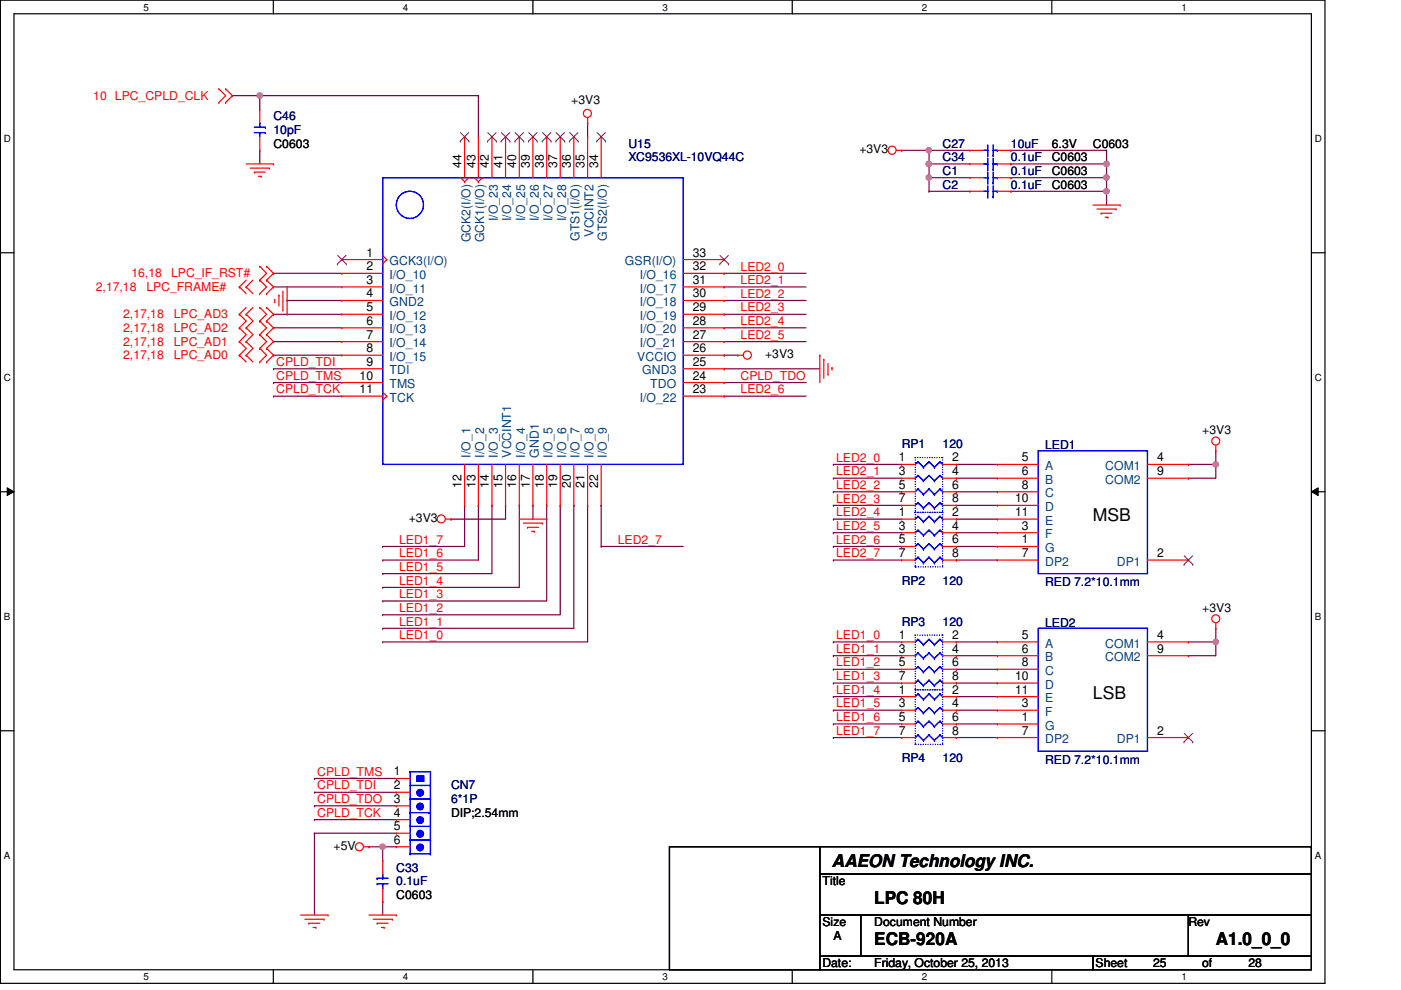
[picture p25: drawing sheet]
<svg xmlns="http://www.w3.org/2000/svg" width="297mm" height="210mm" viewBox="0 0 297 210" stroke-linecap="round" stroke-linejoin="round" font-family="sans-serif">
<defs><g id="words">
<g font-size="3.7">
<text x="231.7" y="110.5">MSB</text>
<text x="231.7" y="148.2">LSB</text>
<text x="176.4" y="183.8">AAEON Technology INC.</text>
<text x="185.4" y="191.7">LPC 80H</text>
<text x="185.4" y="200.4">ECB-920A</text>
<text x="257.8" y="200.4">A1.0_0_0</text>
</g>
<g font-size="2.6" fill="#f00">
<text x="19.8" y="21.2">10 LPC_CPLD_CLK</text>
<text x="27.9" y="58.8">16,18</text>
<text x="36.3" y="58.8">LPC_IF_RST#</text>
<text x="157" y="57.4">LED2_0</text>
<text x="20.3" y="61.7">2,17,18</text>
<text x="31" y="61.7">LPC_FRAME#</text>
<text x="157" y="63.1">LED2_2</text>
<text x="157" y="60.2">LED2_1</text>
<text x="26.1" y="70.4">2,17,18</text>
<text x="26.1" y="67.5">2,17,18</text>
<text x="36.8" y="70.4">LPC_AD2</text>
<text x="36.8" y="67.5">LPC_AD3</text>
<text x="157" y="66">LED2_3</text>
<text x="157" y="68.9">LED2_4</text>
<text x="157" y="71.8">LED2_5</text>
<text x="26.1" y="76.2">2,17,18</text>
<text x="26.1" y="73.3">2,17,18</text>
<text x="36.8" y="76.2">LPC_AD0</text>
<text x="36.8" y="73.3">LPC_AD1</text>
<text x="58.6" y="77.6">CPLD_TDI</text>
<text x="58.6" y="80.5">CPLD_TMS</text>
<text x="58.6" y="83.4">CPLD_TCK</text>
<text x="157" y="80.5">CPLD_TDO</text>
<text x="157" y="83.4">LED2_6</text>
<text x="177.3" y="97.9">LED2_0</text>
<text x="177.3" y="100.8">LED2_1</text>
<text x="177.3" y="103.7">LED2_2</text>
<text x="177.3" y="106.6">LED2_3</text>
<text x="177.3" y="112.4">LED2_5</text>
<text x="177.3" y="109.5">LED2_4</text>
<text x="84.6" y="118.2">LED1_6</text>
<text x="84.6" y="115.3">LED1_7</text>
<text x="131" y="115.3">LED2_7</text>
<text x="177.3" y="118.2">LED2_7</text>
<text x="177.3" y="115.3">LED2_6</text>
<text x="84.6" y="124">LED1_4</text>
<text x="84.6" y="121">LED1_5</text>
<text x="84.6" y="126.8">LED1_3</text>
<text x="84.6" y="129.8">LED1_2</text>
<text x="84.6" y="132.6">LED1_1</text>
<text x="84.6" y="135.5">LED1_0</text>
<text x="177.3" y="135.5">LED1_0</text>
<text x="177.3" y="141.3">LED1_2</text>
<text x="177.3" y="138.4">LED1_1</text>
<text x="177.3" y="144.2">LED1_3</text>
<text x="177.3" y="147.1">LED1_4</text>
<text x="177.3" y="150">LED1_5</text>
<text x="177.3" y="155.8">LED1_7</text>
<text x="177.3" y="152.9">LED1_6</text>
<text x="67.3" y="164.5">CPLD_TMS</text>
<text x="67.3" y="167.4">CPLD_TDI</text>
<text x="67.3" y="170.3">CPLD_TDO</text>
<text x="67.3" y="173.2">CPLD_TCK</text>
</g>
<g font-size="2.6">
<text x="121.1" y="22.1">+3V3</text>
<text x="58" y="31.3">C0603</text>
<text x="97.9" y="35.6" transform="rotate(-90 97.9 35.6)">44</text>
<text x="100.8" y="35.6" transform="rotate(-90 100.8 35.6)">43</text>
<text x="103.7" y="35.6" transform="rotate(-90 103.7 35.6)">42</text>
<text x="106.5" y="35.6" transform="rotate(-90 106.5 35.6)">41</text>
<text x="109.5" y="35.6" transform="rotate(-90 109.5 35.6)">40</text>
<text x="112.3" y="35.6" transform="rotate(-90 112.3 35.6)">39</text>
<text x="115.3" y="35.6" transform="rotate(-90 115.3 35.6)">38</text>
<text x="118.1" y="35.6" transform="rotate(-90 118.1 35.6)">37</text>
<text x="121" y="35.6" transform="rotate(-90 121 35.6)">36</text>
<text x="123.9" y="35.6" transform="rotate(-90 123.9 35.6)">35</text>
<text x="126.8" y="35.6" transform="rotate(-90 126.8 35.6)">34</text>
<text x="182.2" y="32.5">+3V3</text>
<text x="223" y="31.3">6.3V</text>
<text x="223" y="34.2">C0603</text>
<text x="231.7" y="31.3">C0603</text>
<text x="223" y="37.1">C0603</text>
<text x="223" y="40">C0603</text>
<text x="77.7" y="57.3">2</text>
<text x="77.7" y="54.4">1</text>
<text x="146.9" y="57.3">32</text>
<text x="146.9" y="54.4">33</text>
<text x="77.7" y="60.2">3</text>
<text x="77.7" y="66">5</text>
<text x="77.7" y="63.1">4</text>
<text x="146.9" y="66">29</text>
<text x="146.9" y="63.1">30</text>
<text x="146.9" y="60.2">31</text>
<text x="77.7" y="68.9">6</text>
<text x="77.7" y="71.8">7</text>
<text x="146.9" y="71.8">27</text>
<text x="146.9" y="68.9">28</text>
<text x="77.7" y="74.7">8</text>
<text x="77.7" y="77.6">9</text>
<text x="146.9" y="74.7">26</text>
<text x="146.9" y="77.6">25</text>
<text x="162.2" y="75.9">+3V3</text>
<text x="76.2" y="83.4">11</text>
<text x="76.2" y="80.5">10</text>
<text x="146.9" y="83.4">23</text>
<text x="146.9" y="80.5">24</text>
<text x="254.9" y="92.1">+3V3</text>
<text x="190.6" y="97.8">1</text>
<text x="190.6" y="100.8">3</text>
<text x="201.9" y="97.8">2</text>
<text x="201.9" y="100.8">4</text>
<text x="216.7" y="97.8">5</text>
<text x="216.7" y="100.8">6</text>
<text x="245.3" y="97.8">4</text>
<text x="245.3" y="100.8">9</text>
<text x="97.9" y="103.4" transform="rotate(-90 97.9 103.4)">12</text>
<text x="100.8" y="103.4" transform="rotate(-90 100.8 103.4)">13</text>
<text x="103.7" y="103.4" transform="rotate(-90 103.7 103.4)">14</text>
<text x="106.5" y="103.4" transform="rotate(-90 106.5 103.4)">15</text>
<text x="109.5" y="103.4" transform="rotate(-90 109.5 103.4)">16</text>
<text x="112.3" y="103.4" transform="rotate(-90 112.3 103.4)">17</text>
<text x="115.3" y="103.4" transform="rotate(-90 115.3 103.4)">18</text>
<text x="118.1" y="103.4" transform="rotate(-90 118.1 103.4)">19</text>
<text x="121" y="103.4" transform="rotate(-90 121 103.4)">20</text>
<text x="123.9" y="103.4" transform="rotate(-90 123.9 103.4)">21</text>
<text x="126.8" y="103.4" transform="rotate(-90 126.8 103.4)">22</text>
<text x="190.6" y="103.6">5</text>
<text x="190.6" y="106.5">7</text>
<text x="201.9" y="103.6">6</text>
<text x="201.9" y="106.5">8</text>
<text x="215.2" y="106.5">10</text>
<text x="216.7" y="103.6">8</text>
<text x="86.7" y="110.7">+3V3</text>
<text x="190.6" y="109.4">1</text>
<text x="190.6" y="112.3">3</text>
<text x="201.9" y="109.4">2</text>
<text x="201.9" y="112.3">4</text>
<text x="215.2" y="109.4">11</text>
<text x="216.7" y="112.3">3</text>
<text x="190.6" y="115.2">5</text>
<text x="190.6" y="118.1">7</text>
<text x="201.9" y="115.2">6</text>
<text x="201.9" y="118.1">8</text>
<text x="216.7" y="115.2">1</text>
<text x="216.7" y="118.1">7</text>
<text x="245.3" y="118.1">2</text>
<text x="254.9" y="129.8">+3V3</text>
<text x="190.6" y="135.5">1</text>
<text x="201.9" y="135.5">2</text>
<text x="216.7" y="135.5">5</text>
<text x="245.3" y="135.5">4</text>
<text x="190.6" y="138.4">3</text>
<text x="190.6" y="141.3">5</text>
<text x="201.9" y="138.4">4</text>
<text x="201.9" y="141.3">6</text>
<text x="216.7" y="138.4">6</text>
<text x="216.7" y="141.3">8</text>
<text x="245.3" y="138.4">9</text>
<text x="190.6" y="144.2">7</text>
<text x="190.6" y="147.1">1</text>
<text x="190.6" y="149.9">3</text>
<text x="201.9" y="144.2">8</text>
<text x="201.9" y="147.1">2</text>
<text x="201.9" y="149.9">4</text>
<text x="215.2" y="144.2">10</text>
<text x="215.2" y="147.1">11</text>
<text x="216.7" y="149.9">3</text>
<text x="190.6" y="152.9">5</text>
<text x="190.6" y="155.7">7</text>
<text x="201.9" y="152.9">6</text>
<text x="201.9" y="155.7">8</text>
<text x="216.7" y="152.9">1</text>
<text x="216.7" y="155.7">7</text>
<text x="245.3" y="155.7">2</text>
<text x="83.5" y="164.4">1</text>
<text x="83.5" y="167.3">2</text>
<text x="83.5" y="170.2">3</text>
<text x="83.5" y="173.1">4</text>
<text x="95.6" y="173.2">DIP;2.54mm</text>
<text x="83.5" y="176">5</text>
<text x="83.5" y="178.9">6</text>
<text x="70.7" y="180.1">+5V</text>
<text x="84" y="190.6">C0603</text>
<text x="174.4" y="187.7">Title</text>
<text x="174.4" y="196.3">Size</text>
<text x="185.4" y="196.3">Document Number</text>
<text x="252" y="196.3">Rev</text>
<text x="176.7" y="199.3">A</text>
<text x="174.4" y="205.1">Date:</text>
<text x="185.4" y="205.1">Friday, October 25, 2013</text>
<text x="232.3" y="205.1">Sheet</text>
<text x="244.5" y="205.1">25</text>
<text x="254.9" y="205.1">of</text>
<text x="264.7" y="205.1">28</text>
</g>
<g font-size="2.6" fill="#000080">
<text x="58" y="25.5">C46</text>
<text x="58" y="28.4">10pF</text>
<text x="133.3" y="31.3">U15</text>
<text x="133.3" y="34.2">XC9536XL-10VQ44C</text>
<text x="199.9" y="31.3">C27</text>
<text x="199.9" y="34.2">C34</text>
<text x="214.3" y="31.3">10uF</text>
<text x="214.3" y="34.2">0.1uF</text>
<text x="199.9" y="37.1">C1</text>
<text x="199.9" y="40">C2</text>
<text x="214.3" y="37.1">0.1uF</text>
<text x="214.3" y="40">0.1uF</text>
<text x="191.2" y="95">RP1</text>
<text x="199.9" y="95">120</text>
<text x="221.6" y="95.3">LED1</text>
<text x="191.2" y="124">RP2</text>
<text x="199.9" y="124">120</text>
<text x="221.6" y="124.2">RED 7.2*10.1mm</text>
<text x="191.2" y="132.7">RP3</text>
<text x="199.9" y="132.7">120</text>
<text x="221.6" y="132.9">LED2</text>
<text x="191.2" y="161.6">RP4</text>
<text x="199.9" y="161.6">120</text>
<text x="221.6" y="161.9">RED 7.2*10.1mm</text>
<text x="95.6" y="167.4">CN7</text>
<text x="95.6" y="170.3">6*1P</text>
<text x="84" y="184.8">C33</text>
<text x="84" y="187.7">0.1uF</text>
</g>
<g font-size="2.6" fill="#004080">
<text x="105.5" y="46.9" transform="rotate(-90 105.5 46.9)">I/O_23</text>
<text x="108.4" y="46.9" transform="rotate(-90 108.4 46.9)">I/O_24</text>
<text x="111.3" y="46.9" transform="rotate(-90 111.3 46.9)">I/O_25</text>
<text x="114.2" y="46.9" transform="rotate(-90 114.2 46.9)">I/O_26</text>
<text x="117.1" y="46.9" transform="rotate(-90 117.1 46.9)">I/O_27</text>
<text x="120" y="46.9" transform="rotate(-90 120 46.9)">I/O_28</text>
<text x="99.7" y="51.4" transform="rotate(-90 99.7 51.4)">GCK2(I/O)</text>
<text x="102.7" y="51.4" transform="rotate(-90 102.7 51.4)">GCK1(I/O)</text>
<text x="122.9" y="51.1" transform="rotate(-90 122.9 51.1)">GTS1(I/O)</text>
<text x="125.8" y="50.2" transform="rotate(-90 125.8 50.2)">VCCINT2</text>
<text x="128.7" y="51.1" transform="rotate(-90 128.7 51.1)">GTS2(I/O)</text>
<text x="82.6" y="59.1">I/O_10</text>
<text x="82.6" y="56.2">GCK3(I/O)</text>
<text x="132.5" y="56.2">GSR(I/O)</text>
<text x="135.6" y="59.1">I/O_16</text>
<text x="82.6" y="62">I/O_11</text>
<text x="82.6" y="64.9">GND2</text>
<text x="135.6" y="64.9">I/O_18</text>
<text x="135.6" y="62">I/O_17</text>
<text x="82.6" y="67.8">I/O_12</text>
<text x="82.6" y="70.7">I/O_13</text>
<text x="135.6" y="70.7">I/O_20</text>
<text x="135.6" y="67.8">I/O_19</text>
<text x="82.6" y="73.6">I/O_14</text>
<text x="82.6" y="76.5">I/O_15</text>
<text x="135.1" y="76.5">VCCIO</text>
<text x="135.6" y="73.6">I/O_21</text>
<text x="82.6" y="82.3">TMS</text>
<text x="82.6" y="79.4">TDI</text>
<text x="136.1" y="79.4">GND3</text>
<text x="137.9" y="82.3">TDO</text>
<text x="82.6" y="85.2">TCK</text>
<text x="135.6" y="85.2">I/O_22</text>
<text x="99.7" y="97" transform="rotate(-90 99.7 97)">I/O_1</text>
<text x="102.7" y="97" transform="rotate(-90 102.7 97)">I/O_2</text>
<text x="105.5" y="97" transform="rotate(-90 105.5 97)">I/O_3</text>
<text x="108.4" y="97" transform="rotate(-90 108.4 97)">VCCINT1</text>
<text x="111.3" y="97" transform="rotate(-90 111.3 97)">I/O_4</text>
<text x="114.2" y="97" transform="rotate(-90 114.2 97)">GND1</text>
<text x="117.1" y="97" transform="rotate(-90 117.1 97)">I/O_5</text>
<text x="120" y="97" transform="rotate(-90 120 97)">I/O_6</text>
<text x="122.9" y="97" transform="rotate(-90 122.9 97)">I/O_7</text>
<text x="125.8" y="97" transform="rotate(-90 125.8 97)">I/O_8</text>
<text x="128.7" y="97" transform="rotate(-90 128.7 97)">I/O_9</text>
<text x="221.6" y="99.7">A</text>
<text x="234.3" y="99.7">COM1</text>
<text x="221.6" y="102.6">B</text>
<text x="221.6" y="105.5">C</text>
<text x="234.3" y="102.6">COM2</text>
<text x="221.6" y="108.3">D</text>
<text x="221.6" y="111.3">E</text>
<text x="221.6" y="114.1">F</text>
<text x="221.6" y="117.1">G</text>
<text x="221.6" y="119.9">DP2</text>
<text x="236.8" y="119.9">DP1</text>
<text x="221.6" y="137.3">A</text>
<text x="234.3" y="137.3">COM1</text>
<text x="221.6" y="140.2">B</text>
<text x="221.6" y="143.1">C</text>
<text x="234.3" y="140.2">COM2</text>
<text x="221.6" y="146">D</text>
<text x="221.6" y="148.9">E</text>
<text x="221.6" y="151.8">F</text>
<text x="221.6" y="154.7">G</text>
<text x="221.6" y="157.6">DP2</text>
<text x="236.8" y="157.6">DP1</text>
</g>
<g font-size="2.1">
<text x="30.4" y="2.2">5</text>
<text x="85.4" y="2.2">4</text>
<text x="140.5" y="2.2">3</text>
<text x="195.4" y="2.2">2</text>
<text x="250.5" y="2.2">1</text>
<text x=".8" y="30.1">D</text>
<text x="278.8" y="30.1">D</text>
<text x=".8" y="80.8">C</text>
<text x="278.8" y="80.8">C</text>
<text x=".8" y="131.5">B</text>
<text x="278.8" y="131.5">B</text>
<text x=".8" y="182.2">A</text>
<text x="278.8" y="182.2">A</text>
<text x="30.4" y="207.8">5</text>
<text x="85.4" y="207.8">4</text>
<text x="140.5" y="207.8">3</text>
<text x="195.4" y="207.8">2</text>
<text x="250.5" y="207.8">1</text>
</g>
</g></defs>
<path d="M.1 0h280.8v208.5h-280.8zM3 2.9h275v202.7h-275z" fill="none" stroke="#000" stroke-width=".25"/>
<g fill="#fff">
<path d="M30.4 .3h1.2v2.4h-1.2z"/>
<path d="M30.4 205.9h1.2v2.3h-1.2z"/>
</g>
<path d="M58 0v2.9M58 205.6v2.9" fill="none" stroke="#000" stroke-width=".25"/>
<g fill="#fff">
<path d="M85.4 .3h1.2v2.4h-1.2z"/>
<path d="M85.4 205.9h1.2v2.3h-1.2z"/>
</g>
<path d="M113 0v2.9M113 205.6v2.9" fill="none" stroke="#000" stroke-width=".25"/>
<g fill="#fff">
<path d="M140.5 .3h1.1v2.4h-1.1z"/>
<path d="M140.5 205.9h1.1v2.3h-1.1z"/>
</g>
<path d="M168 0v2.9M168 205.6v2.9" fill="none" stroke="#000" stroke-width=".25"/>
<g fill="#fff">
<path d="M195.4 .3h1.2v2.4h-1.2z"/>
<path d="M195.4 205.9h1.2v2.3h-1.2z"/>
</g>
<path d="M223 0v2.9M223 205.6v2.9" fill="none" stroke="#000" stroke-width=".25"/>
<g fill="#fff">
<path d="M250.5 .3h1.1v2.4h-1.1z"/>
<path d="M250.5 205.9h1.1v2.3h-1.1z"/>
<path d="M.8 28.2h1.5v2.4h-1.5z"/>
<path d="M278.8 28.2h1.4v2.4h-1.4z"/>
<path d="M.8 78.9h1.5v2.3h-1.5z"/>
<path d="M278.8 78.9h1.4v2.3h-1.4z"/>
</g>
<path d="M.1 53.6h2.9M278 53.6h2.9" fill="none" stroke="#000" stroke-width=".25"/>
<g fill="#fff">
<path d="M.8 129.6h1.4v2.3h-1.4z"/>
<path d="M278.8 129.6h1.3v2.3h-1.3z"/>
</g>
<path d="M.1 104.3h2.9M278 104.3h2.9" fill="none" stroke="#000" stroke-width=".25"/>
<path d="M1.5 103.4l1.5 .9-1.5 .8zM278 104.3l1.5-.9v1.7z" fill="#000"/>
<path d="M1.5 103.4l1.5 .9-1.5 .8zM278 104.3l1.5-.9v1.7z" fill="none" stroke="#000" stroke-width=".21"/>
<g fill="#fff">
<path d="M.8 180.3h1.4v2.3h-1.4z"/>
<path d="M278.8 180.3h1.3v2.3h-1.3z"/>
</g>
<path d="M.1 154.9h2.9M278 154.9h2.9" fill="none" stroke="#000" stroke-width=".25"/>
<g fill="none" stroke="#800040" stroke-width=".25">
<path d="M55.1 31.9h.1M55.1 20.3h.1M55.1 31.9v2.9M55.1 20.3h46.3M101.4 20.3h.1M101.4 20.3v8.7M124.6 26.1h.1M124.6 26.1v2.9M58 58h.1M58 58h14.5M58 66.6h.1M58 69.5h.1"/>
<path d="M58 72.4h.1M58 75.3h.1M58 66.6h14.5M58 69.5h14.5M58 72.4h14.5M58 75.3h14.5M60.9 63.7h.1M60.9 63.7h11.6M153.5 63.7h.1M153.5 66.6h.1M153.5 69.5h.1M153.5 72.4h.1"/>
<path d="M153.5 75.3h.1M153.5 63.7h17.4M153.5 66.6h17.4M153.5 69.5h17.4M153.5 72.4h17.4M153.5 75.3h2.9M153.5 81.1h.1M153.5 84h.1M153.5 81.1h17.4M153.5 84h17.4M101.4 107.1h.1M101.4 107.1v11.6"/>
<path d="M107.2 107.1h.1M107.2 107.1v3M110.1 107.1h.1M110.1 107.1v17.4h-29M113 107.1h.1M113 107.1v3M115.9 107.1h.1M115.9 107.1v20.3h-34.8M118.8 107.1h.1M118.8 107.1v23.2h-37.7M127.5 107.1h.1M127.5 115.9h.1"/>
<path d="M127.5 107.1v8.8M127.5 115.9h17.4M176.7 118.7h.1M176.7 118.7h14.5M81.1 124.5h.1M81.1 127.4h.1M81.1 130.3h.1M176.7 156.4h.1M176.7 156.4h14.5"/>
</g>
<circle cx="55.1" cy="20.3" r=".56" fill="#f0f"/>
<circle cx="55.1" cy="20.3" r=".56" fill="none" stroke="#f0f" stroke-width=".25"/>
<g fill="none" stroke="#800040" stroke-width=".25">
<path d="M58 78.2h.1M58 78.2h14.5M153.5 78.2h.1M153.5 78.2h20.3M257.8 98.5h.1M257.8 98.5v2.9M81.1 118.7h.1M81.1 118.7h20.3M121.7 107.1h.1M121.7 107.1v26.1M202.8 118.7h.1M202.8 118.7h8.7"/>
<path d="M252 136.1h.1M252 136.1h5.8M257.8 136.1h.1M257.8 136.1v2.9"/>
</g>
<circle cx="257.8" cy="136.1" r=".56" fill="#f0f"/>
<circle cx="257.8" cy="136.1" r=".56" fill="none" stroke="#f0f" stroke-width=".25"/>
<path d="M252 98.5h.1M252 98.5h5.8M252 139h.1M252 139h5.8" fill="none" stroke="#800040" stroke-width=".25"/>
<circle cx="257.8" cy="98.5" r=".56" fill="#f0f"/>
<circle cx="257.8" cy="98.5" r=".56" fill="none" stroke="#f0f" stroke-width=".25"/>
<g fill="none" stroke="#800040" stroke-width=".25">
<path d="M176.7 98.5h.1M176.7 98.5h14.5M202.8 98.5h.1M202.8 98.5h8.7M257.8 95.6h.1M257.8 95.6v2.9M176.7 104.3h.1M176.7 112.9h.1M176.7 107.1h.1M176.7 101.4h.1M176.7 110.1h.1M176.7 115.9h.1"/>
<path d="M176.7 101.4h14.5M176.7 104.3h14.5M176.7 112.9h14.5M176.7 107.1h14.5M176.7 110.1h14.5M176.7 115.9h14.5M202.8 104.3h.1M202.8 101.4h.1M202.8 107.1h.1M202.8 110.1h.1M202.8 112.9h.1M202.8 115.9h.1"/>
<path d="M202.8 101.4h8.7M202.8 104.3h8.7M202.8 112.9h8.7M202.8 107.1h8.7M202.8 110.1h8.7M202.8 115.9h8.7M252 101.4h.1M252 101.4h5.8M81.1 133.2h.1M81.1 133.2h40.6M257.8 133.2h.1M257.8 133.2v2.9"/>
<path d="M66.7 165.1h.1M66.7 176.7h.1M66.7 168h.1M66.7 170.9h.1M66.7 165.1h17.3M66.7 176.7h17.3M66.7 176.7v17.3M66.7 168h17.3M66.7 170.9h17.3M78.2 179.5h.1M78.2 179.5h5.8M81.1 179.5h.1"/>
</g>
<circle cx="81.1" cy="179.5" r=".56" fill="#f0f"/>
<circle cx="81.1" cy="179.5" r=".56" fill="none" stroke="#f0f" stroke-width=".25"/>
<g fill="none" stroke="#800040" stroke-width=".25">
<path d="M49.3 20.3h.1M49.3 20.3h5.8M55.1 20.3h.1M55.1 20.3v2.9M191.2 31.9h.1M191.2 31.9h5.8M197 31.9h.1M197 31.9v2.9M153.5 58h.1M153.5 58h17.4M58 60.8h.1M58 60.8h14.5"/>
<path d="M153.5 60.8h.1M153.5 60.8h17.4M58 81.1h.1M58 84h.1M58 81.1h14.5M58 84h14.5M81.1 115.9h.1M95.6 110.1h.1M95.6 110.1h11.6M98.5 107.1h.1M98.5 107.1v8.8h-17.4M104.3 107.1h.1"/>
<path d="M104.3 107.1v14.5h-23.2M124.6 107.1h.1M124.6 107.1v29h-43.5M81.1 121.6h.1M81.1 136.1h.1M176.7 139h.1M176.7 136.1h.1M176.7 136.1h14.5M176.7 139h14.5M202.8 136.1h.1M202.8 139h.1M202.8 136.1h8.7"/>
<path d="M202.8 139h8.7M176.7 144.8h.1M176.7 147.7h.1M176.7 153.5h.1M176.7 150.6h.1M176.7 141.9h.1M176.7 144.8h14.5M176.7 147.7h14.5M176.7 153.5h14.5M176.7 150.6h14.5M176.7 141.9h14.5M202.8 156.4h.1"/>
<path d="M202.8 141.9h.1M202.8 144.8h.1M202.8 147.7h.1M202.8 150.6h.1M202.8 153.5h.1M202.8 144.8h8.7M202.8 147.7h8.7M202.8 153.5h8.7M202.8 150.6h8.7M202.8 156.4h8.7M202.8 141.9h8.7M66.7 173.8h.1"/>
<path d="M66.7 173.8h17.3M81.1 179.5h.1M81.1 179.5v3M81.1 191.1h.1M81.1 191.1v2.9"/>
</g>
<circle cx="196.9" cy="34.8" r=".56" fill="#f0f"/>
<circle cx="196.9" cy="34.8" r=".56" fill="none" stroke="#f0f" stroke-width=".25"/>
<circle cx="196.9" cy="31.9" r=".56" fill="#f0f"/>
<circle cx="196.9" cy="31.9" r=".56" fill="none" stroke="#f0f" stroke-width=".25"/>
<path d="M197 34.8h.1M197 31.9h.1M197 37.7h.1M197 34.8h8.7M197 31.9h8.7M197 37.7v2.9" fill="none" stroke="#800040" stroke-width=".25"/>
<circle cx="196.9" cy="37.6" r=".56" fill="#f0f"/>
<circle cx="196.9" cy="37.6" r=".56" fill="none" stroke="#f0f" stroke-width=".25"/>
<path d="M197 37.7h.1M197 37.7h8.7M214.3 31.9h.1M214.3 34.8h.1M214.3 31.9h20.3M214.3 34.8h20.3M234.6 34.8h.1M234.6 34.8v2.9M197 40.6h.1M197 40.6h8.7" fill="none" stroke="#800040" stroke-width=".25"/>
<circle cx="234.6" cy="34.8" r=".56" fill="#f0f"/>
<circle cx="234.6" cy="34.8" r=".56" fill="none" stroke="#f0f" stroke-width=".25"/>
<path d="M214.3 37.7h.1M214.3 37.7h20.3M214.3 40.6h.1M214.3 40.6h20.3M234.6 40.6h.1M234.6 40.6v2.9" fill="none" stroke="#800040" stroke-width=".25"/>
<circle cx="234.6" cy="40.6" r=".56" fill="#f0f"/>
<circle cx="234.6" cy="40.6" r=".56" fill="none" stroke="#f0f" stroke-width=".25"/>
<path d="M234.6 31.9h.1M234.6 37.7h.1M234.6 31.9v2.9M234.6 37.7v2.9" fill="none" stroke="#800040" stroke-width=".25"/>
<circle cx="234.6" cy="37.6" r=".56" fill="#f0f"/>
<circle cx="234.6" cy="37.6" r=".56" fill="none" stroke="#f0f" stroke-width=".25"/>
<path d="M197 34.8h.1M197 34.8v2.9" fill="none" stroke="#800040" stroke-width=".25"/>
<circle cx="196.9" cy="34.8" r=".56" fill="#f0f"/>
<circle cx="196.9" cy="34.8" r=".56" fill="none" stroke="#f0f" stroke-width=".25"/>
<g fill="none" stroke="#f00" stroke-width=".25">
<path d="M46.4 18.8h.1M46.4 18.8l1.4 1.5-1.4 1.5M47.8 18.8h.1M47.8 18.8l1.5 1.5-1.5 1.5M46.4 21.8h.1M47.8 21.8h.1M52.2 34.8h5.8M53 35.6h4.1M53.9 36.5h.1M53.9 36.5h2.4M54.8 37.4h.6M55.1 31.9h.1"/>
<path d="M55.1 23.2h.1M55.1 23.2v2.9M55.1 29v2.9M55.4 37.4h.1M57.1 35.6h.1M58 34.8h.1M124.6 26.1h.1M124.6 24.9v1.2M190 31.9h1.2M191.2 31.9h.1M205.7 37.7h.1M205.7 31.9h.1"/>
<path d="M205.7 34.8h.1M205.7 34.8h2.8M205.7 31.9h2.8M205.7 37.7h2.8M211.5 34.8h2.8M211.5 31.9h2.8M211.5 37.7h2.8M214.3 37.7h.1M214.3 31.9h.1M214.3 34.8h.1M52.2 59.4l-1.4 1.4M53.6 59.4l-1.4 1.4"/>
<path d="M55.1 56.5h.1M55.1 59.4h.1M55.1 56.5l1.4 1.5-1.4 1.4M55.1 59.4l1.4 1.4-1.4 1.5M56.5 59.4h.1M56.5 56.5h.1M56.5 56.5l1.5 1.5-1.5 1.4M56.5 59.4l1.5 1.4-1.5 1.5M205.7 40.6h.1M205.7 40.6h2.8M211.5 40.6h2.8M214.3 40.6h.1"/>
<path d="M231.7 43.5h5.8M232.6 44.3h4M233.5 45.2h.1M233.5 45.2h2.3M234.3 46.1h.6M234.9 46.1h.1M236.6 44.3h.1M237.5 43.5h.1M50.8 75.3h.1M50.8 72.4h.1M50.8 69.5h.1M50.8 66.6h.1"/>
<path d="M50.8 60.8h.1M50.8 69.5l1.4 1.5-1.4 1.4M50.8 75.3l1.4 1.5M50.8 72.4l1.4 1.5-1.4 1.4M50.8 66.6l1.4 1.5-1.4 1.4M50.8 60.8l1.4 1.5M52.2 75.3h.1M52.2 72.4h.1M52.2 69.5h.1M52.2 66.6h.1M52.2 60.8h.1M52.2 75.3l1.4 1.5"/>
<path d="M52.2 72.4l1.4 1.5-1.4 1.4M52.2 66.6l1.4 1.5-1.4 1.4M52.2 69.5l1.4 1.5-1.4 1.4M52.2 65.2l-1.4 1.4M52.2 60.8l1.4 1.5M53.6 65.2l-1.4 1.4M55.1 76.8h.1M55.1 73.9h.1M55.1 71h.1M55.1 68.1h.1M55.1 65.2h.1M55.1 62.3h.1"/>
<path d="M55.1 73.9l1.4 1.4-1.4 1.5M55.1 71l1.4 1.4-1.4 1.5M55.1 68.1l1.4 1.4-1.4 1.5M55.1 65.2l1.4 1.4-1.4 1.5M56.5 73.9h.1M56.5 76.8h.1M56.5 71h.1M56.5 68.1h.1M56.5 65.2h.1M56.5 62.3h.1M56.5 73.9l1.5 1.4-1.5 1.5M56.5 71l1.5 1.4-1.5 1.5"/>
<path d="M56.5 68.1l1.5 1.4-1.5 1.5M56.5 65.2l1.5 1.4-1.5 1.5M58.2 64h.1M58.2 63.5v.5M59.1 62.6h.1M59.1 62.6v2.3M60 65.7h.1M60 61.7v4M60.9 66.6h.1M60.9 60.8v5.8M156.4 75.3h.1M156.4 75.3h1.2"/>
<path d="M173.8 75.3h.1M173.8 75.3v5.8M174.7 76.2h.1M174.7 76.2v4M175.6 79.4h.1M175.6 77v2.4M176.4 77.9h.1M176.4 77.9v.6M191.2 98.5h.1M191.2 98.5h2.9M199.9 98.5h2.9M202.8 98.5h.1"/>
<path d="M257.8 95.6h.1M257.8 94.4v1.2M94.4 110.1h1.2M95.6 110.1h.1M110.1 110.1h5.8M111 110.9h4M111.8 111.8h.1M111.8 111.8h2.4M112.7 112.6h.6M113.3 112.6h.1M115 110.9h.1M115.9 110.1h.1"/>
<path d="M191.2 110.1h.1M191.2 112.9h.1M191.2 115.9h.1M191.2 118.7h.1M191.2 101.4h.1M191.2 104.3h.1M191.2 107.1h.1M191.2 110.1h2.9M191.2 112.9h2.9M191.2 115.9h2.9M191.2 118.7h2.9M191.2 101.4h2.9"/>
<path d="M191.2 104.3h2.9M191.2 107.1h2.9M199.9 110.1h2.9M199.9 112.9h2.9M199.9 115.9h2.9M199.9 118.7h2.9M199.9 101.4h2.9M199.9 104.3h2.9M199.9 107.1h2.9M202.8 110.1h.1M202.8 112.9h.1M202.8 115.9h.1"/>
<path d="M202.8 118.7h.1M202.8 101.4h.1M202.8 104.3h.1M202.8 107.1h.1M191.2 136.1h.1M191.2 139h.1M191.2 136.1h2.9M191.2 139h2.9M199.9 136.1h2.9M199.9 139h2.9M202.8 136.1h.1M202.8 139h.1"/>
<path d="M211.5 136.1h.1M211.5 139h.1M211.5 136.1h8.6M211.5 139h8.6M243.3 136.1h8.7M243.3 139h8.7M252 136.1h.1M252 139h.1M257.8 133.2h.1M257.8 132.1v1.1M191.2 141.9h.1M191.2 144.8h.1"/>
<path d="M191.2 141.9h2.9M191.2 144.8h2.9M199.9 141.9h2.9M199.9 144.8h2.9M202.8 141.9h.1M202.8 144.8h.1M211.5 141.9h.1M211.5 144.8h.1M211.5 147.7h.1M211.5 150.6h.1M211.5 153.5h.1M211.5 156.4h.1"/>
<path d="M211.5 141.9h8.6M211.5 144.8h8.6M211.5 147.7h8.6M211.5 150.6h8.6M211.5 153.5h8.6M211.5 156.4h8.6M243.3 156.4h8.7M252 156.4h.1M77.1 179.5h1.1M78.2 179.5h.1M63.8 194h5.7M64.6 194.9h4.1"/>
<path d="M65.5 195.7h.1M65.5 195.7h2.3M66.4 196.6h.6M67 196.6h.1M68.7 194.9h.1M69.5 194h.1M78.2 194h5.8M79.1 194.9h4.1M80 195.7h.1M80 195.7h2.3M80.9 196.6h.5M81.1 182.5h.1"/>
<path d="M81.1 191.1h.1M81.1 182.5v2.8M81.1 188.3v2.8M81.4 196.6h.1M83.2 194.9h.1M84 194h.1"/>
<circle cx="124.5" cy="24" r=".85"/>
<circle cx="189.1" cy="31.8" r=".86"/>
<circle cx="158.4" cy="75.3" r=".86"/>
<circle cx="257.8" cy="93.5" r=".85"/>
<circle cx="93.5" cy="110" r=".85"/>
<circle cx="257.8" cy="131.2" r=".85"/>
<circle cx="76.2" cy="179.5" r=".85"/>
</g>
<path d="M141.9 179.5h31.9v26.1h-31.9zM173.8 179.5h104.2v5.8h-104.2zM173.8 185.3h104.2v8.7h-104.2zM173.8 194h8.7v8.7h-8.7zM182.5 194h69.5v8.7h-69.5zM252 194h26v8.7h-26zM173.8 202.7h57.9v2.9h-57.9zM231.7 202.7h46.3v2.9h-46.3z" fill="none" stroke="#000" stroke-width=".25"/>
<g fill="none" stroke="#00f" stroke-width=".25">
<path d="M53.9 27h2.4M53.9 28.1h2.4M55.1 26.1h.1M55.1 28.1h.1M55.1 26.1v.9M55.1 28.1v.9M56.3 27h.1M56.3 28.1h.1M208.5 37.7h.9M208.5 31.9h.9M208.5 34.8h.9M209.4 38.8h.1"/>
<path d="M209.4 37.7h.1M209.4 33h.1M209.4 31.9h.1M209.4 35.9h.1M209.4 34.8h.1M209.4 30.7v2.3M209.4 33.6v2.3M209.4 36.5v2.3M209.4 39.4v2.3M210.6 38.8h.1M210.6 33h.1M210.6 35.9h.1"/>
<path d="M210.6 30.7v2.3M210.6 33.6v2.3M210.6 36.5v2.3M210.6 39.4v2.3M210.6 37.7h.9M210.6 31.9h.9M210.6 34.8h.9M211.5 37.7h.1M211.5 31.9h.1M211.5 34.8h.1M208.5 40.6h.9M209.4 41.7h.1"/>
<path d="M209.4 40.6h.1M210.6 41.7h.1M210.6 40.6h.9M211.5 40.6h.1M194.6 97.9h.1M194.6 97.9l1.2 1.2M194.6 97.9l-.5 .6M195.8 99.1h.1M197 97.9h.1M197 97.9l-1.2 1.2M197 97.9l1.1 1.2M198.1 99.1h.1"/>
<path d="M199.3 97.9h.1M199.3 97.9l-1.2 1.2M199.3 97.9l.6 .6M199.9 98.5h.1M194.6 109.5h.1M194.6 112.4h.1M194.6 115.3h.1M194.6 118.2h.1M194.6 100.8h.1M194.6 103.7h.1M194.6 106.6h.1M194.6 109.5l1.2 1.1"/>
<path d="M194.6 112.4l1.2 1.1M194.6 115.3l1.2 1.1M194.6 118.2l1.2 1.1M194.6 109.5l-.5 .6M194.6 112.4l-.5 .5M194.6 115.3l-.5 .6M194.6 118.2l-.5 .5M194.6 100.8l1.2 1.1M194.6 103.7l1.2 1.2M194.6 106.6l1.2 1.1M194.6 100.8l-.5 .6M194.6 103.7l-.5 .6"/>
<path d="M194.6 106.6l-.5 .5M195.8 110.6h.1M195.8 113.5h.1M195.8 116.4h.1M195.8 119.3h.1M195.8 101.9h.1M195.8 104.9h.1M195.8 107.7h.1M197 109.5h.1M197 112.4h.1M197 115.3h.1M197 118.2h.1"/>
<path d="M197 100.8h.1M197 103.7h.1M197 106.6h.1M197 109.5l-1.2 1.1M197 112.4l-1.2 1.1M197 115.3l-1.2 1.1M197 118.2l-1.2 1.1M197 109.5l1.1 1.1M197 112.4l1.1 1.1M197 115.3l1.1 1.1M197 118.2l1.1 1.1M197 100.8l-1.2 1.1"/>
<path d="M197 103.7l-1.2 1.2M197 106.6l-1.2 1.1M197 100.8l1.1 1.1M197 103.7l1.1 1.2M197 106.6l1.1 1.1M198.1 110.6h.1M198.1 113.5h.1M198.1 116.4h.1M198.1 119.3h.1M198.1 101.9h.1M198.1 104.9h.1M198.1 107.7h.1"/>
<path d="M199.3 109.5h.1M199.3 112.4h.1M199.3 115.3h.1M199.3 118.2h.1M199.3 100.8h.1M199.3 103.7h.1M199.3 106.6h.1M199.3 109.5l-1.2 1.1M199.3 112.4l-1.2 1.1M199.3 115.3l-1.2 1.1M199.3 118.2l-1.2 1.1M199.3 109.5l.6 .6"/>
<path d="M199.3 112.4l.6 .5M199.3 115.3l.6 .6M199.3 118.2l.6 .5M199.3 100.8l-1.2 1.1M199.3 103.7l-1.2 1.2M199.3 106.6l-1.2 1.1M199.3 100.8l.6 .6M199.3 103.7l.6 .6M199.3 106.6l.6 .5M199.9 110.1h.1M199.9 112.9h.1M199.9 115.9h.1"/>
<path d="M199.9 118.7h.1M199.9 101.4h.1M199.9 104.3h.1M199.9 107.1h.1M194.6 135.6h.1M194.6 138.4h.1M194.6 135.6l1.2 1.1M194.6 138.4l1.2 1.2M194.6 135.6l-.5 .5M194.6 138.4l-.5 .6M195.8 136.7h.1M195.8 139.6h.1"/>
<path d="M197 135.6h.1M197 138.4h.1M197 135.6l-1.2 1.1M197 138.4l-1.2 1.2M197 135.6l1.1 1.1M197 138.4l1.1 1.2M198.1 136.7h.1M198.1 139.6h.1M199.3 135.6h.1M199.3 138.4h.1M199.3 135.6l-1.2 1.1M199.3 138.4l-1.2 1.2"/>
<path d="M199.3 135.6l.6 .5M199.3 138.4l.6 .6M199.9 136.1h.1M199.9 139h.1M220.1 133.2h23.2v26.1h-23.2zM194.6 141.4h.1M194.6 144.2h.1M194.6 141.4l1.2 1.1M194.6 144.2l1.2 1.2M194.6 141.4l-.5 .5M194.6 144.2l-.5 .6M195.8 142.5h.1"/>
<path d="M195.8 145.4h.1M197 141.4h.1M197 144.2h.1M197 141.4l-1.2 1.1M197 144.2l-1.2 1.2M197 141.4l1.1 1.1M197 144.2l1.1 1.2M198.1 142.5h.1M198.1 145.4h.1M199.3 141.4h.1M199.3 144.2h.1M199.3 141.4l-1.2 1.1"/>
<path d="M199.3 144.2l-1.2 1.2M199.3 141.4l.6 .5M199.3 144.2l.6 .6M199.9 141.9h.1M199.9 144.8h.1M91.3 163.6h.1M91.3 163.6h-4.4v17.4M80 187.4h.1M80 186.2h.1M80 187.4h2.3M80 186.2h2.3M81.1 188.3h.1"/>
<path d="M81.1 186.2h.1M81.1 185.3v.9M81.1 187.4v.9M86.9 181h.1"/>
</g>
<g fill="none" stroke="#00f" stroke-width=".25" stroke-dasharray="0 .5">
<path d="M194.1 97v11.6M194.1 97h5.8M199.9 97h.1M199.9 97v11.6M194.1 108.6v11.6M194.1 108.6h5.8M194.1 108.6h.1M199.9 108.6h.1M199.9 108.6v11.6M199.9 108.6h-5.8M194.1 120.2h.1M194.1 134.7v11.6"/>
<path d="M194.1 134.7h5.8M199.9 120.2h.1M199.9 120.2h-5.8M199.9 134.7h.1M199.9 134.7v11.6M194.1 146.3h.1M199.9 146.3h.1M199.9 146.3h-5.8"/>
</g>
<path d="M251 157.3h.1M251.1 155.5l1.8 1.8M252.9 155.5l-1.9 1.8M252.9 157.3h.1" fill="none" stroke="#804000" stroke-width=".21"/>
<circle cx="89.1" cy="168.1" r=".7" fill="#00f"/>
<g fill="none" stroke="#00f" stroke-width=".25">
<path d="M86.9 166.5h4.4M86.9 169.4h4.4M91.3 166.5h.1M91.3 169.4h.1"/>
<circle cx="89.1" cy="168.1" r=".7"/>
</g>
<circle cx="89.1" cy="171" r=".7" fill="#00f"/>
<g fill="none" stroke="#00f" stroke-width=".25">
<path d="M86.9 172.3h4.4M91 172.3h.1"/>
<circle cx="89.1" cy="171" r=".7"/>
</g>
<path d="M88.4 164.5h1.4v1.2h-1.4z" fill-rule="evenodd" fill="#00f"/>
<path d="M88.4 164.5h1.4v1.2h-1.4zM91.3 163.6v17.4M91.3 181h.1" fill="none" stroke="#00f" stroke-width=".25"/>
<circle cx="89.1" cy="176.8" r=".71" fill="#00f"/>
<circle cx="89.1" cy="176.8" r=".71" fill="none" stroke="#00f" stroke-width=".25"/>
<circle cx="89.1" cy="179.7" r=".7" fill="#00f"/>
<circle cx="89.1" cy="179.7" r=".7" fill="none" stroke="#00f" stroke-width=".25"/>
<circle cx="89.1" cy="173.9" r=".7" fill="#00f"/>
<g fill="none" stroke="#00f" stroke-width=".25">
<path d="M86.9 175.2h4.4M86.9 178.1h4.4M91.3 175.2h.1M91.3 178.1h.1M91.3 163.6h.1M91.3 163.6h-4.4v17.4M86.9 181h.1M86.9 181h4.4M91.3 181h.1"/>
<circle cx="89.1" cy="173.9" r=".7"/>
</g>
<circle cx="89.1" cy="168.1" r=".7" fill="#00f"/>
<g fill="none" stroke="#00f" stroke-width=".25">
<path d="M86.9 166.5h4.4M86.9 169.4h4.4M91.3 166.5h.1M91.3 169.4h.1"/>
<circle cx="89.1" cy="168.1" r=".7"/>
</g>
<circle cx="89.1" cy="171" r=".7" fill="#00f"/>
<g fill="none" stroke="#00f" stroke-width=".25">
<path d="M86.9 172.3h4.4M91 172.3h.1"/>
<circle cx="89.1" cy="171" r=".7"/>
</g>
<path d="M88.4 164.5h1.4v1.2h-1.4z" fill-rule="evenodd" fill="#00f"/>
<path d="M88.4 164.5h1.4v1.2h-1.4zM91.3 163.6v17.4M91.3 181h.1" fill="none" stroke="#00f" stroke-width=".25"/>
<circle cx="89.1" cy="176.8" r=".71" fill="#00f"/>
<circle cx="89.1" cy="176.8" r=".71" fill="none" stroke="#00f" stroke-width=".25"/>
<circle cx="89.1" cy="179.7" r=".7" fill="#00f"/>
<circle cx="89.1" cy="179.7" r=".7" fill="none" stroke="#00f" stroke-width=".25"/>
<circle cx="89.1" cy="173.9" r=".7" fill="#00f"/>
<g fill="none" stroke="#00f" stroke-width=".25">
<path d="M81.1 37.7h63.8v60.8h-63.8zM220.1 95.6h23.2v26h-23.2zM194.6 147.1h.1M194.6 150h.1M194.6 152.9h.1M194.6 155.8h.1M194.6 147.1l1.2 1.2M194.6 150l1.2 1.2M194.6 152.9l1.2 1.2M194.6 155.8l1.2 1.2M194.6 147.1l-.5 .6M194.6 150l-.5 .6"/>
<path d="M194.6 152.9l-.5 .6M194.6 155.8l-.5 .6M195.8 148.3h.1M195.8 151.2h.1M195.8 154.1h.1M195.8 157h.1M197 147.1h.1M197 150h.1M197 152.9h.1M197 155.8h.1M197 147.1l-1.2 1.2M197 150l-1.2 1.2"/>
<path d="M197 152.9l-1.2 1.2M197 155.8l-1.2 1.2M197 147.1l1.1 1.2M197 150l1.1 1.2M197 152.9l1.1 1.2M197 155.8l1.1 1.2M198.1 148.3h.1M198.1 151.2h.1M198.1 154.1h.1M198.1 157h.1M199.3 147.1h.1M199.3 150h.1"/>
<path d="M199.3 152.9h.1M199.3 155.8h.1M199.3 147.1l-1.2 1.2M199.3 150l-1.2 1.2M199.3 152.9l-1.2 1.2M199.3 155.8l-1.2 1.2M199.3 147.1l.6 .6M199.3 150l.6 .6M199.3 152.9l.6 .6M199.3 155.8l.6 .6M199.9 147.7h.1M199.9 150.6h.1"/>
<path d="M199.9 153.5h.1M199.9 156.4h.1M86.9 175.2h4.4M86.9 178.1h4.4M91.3 175.2h.1M91.3 178.1h.1M86.9 181h4.4M91.3 181h.1"/>
<circle cx="86.9" cy="43.4" r="2.88"/>
<circle cx="89.1" cy="173.9" r=".7"/>
</g>
<g fill="none" stroke="#f00" stroke-width=".25">
<path d="M97.7 37.7l.8 .8M98.5 38.5h.1M98.5 29h.1M98.5 29v8.7M99.4 37.7h.1M99.4 37.7l-.9 .8M100.6 37.7l.8 .8M101.4 38.5h.1M101.4 29h.1M101.4 29v8.7M102.3 37.7h.1M102.3 37.7l-.9 .8"/>
<path d="M104.3 29h.1M104.3 29v8.7M107.2 29h.1M107.2 29v8.7M110.1 29h.1M110.1 29v8.7M113 29h.1M113 29v8.7M115.9 29h.1M115.9 29v8.7M118.8 29h.1M118.8 29v8.7"/>
<path d="M121.7 29h.1M121.7 29v8.7M124.6 29h.1M124.6 29v8.7M127.5 29h.1M127.5 29v8.7M72.5 58h.1M72.5 55h.1M72.5 58h8.6M72.5 55h8.6M81.1 55.9h.1M81.1 54.2l.9 .8"/>
<path d="M82 55h.1M82 55l-.9 .9M144.9 58h8.6M144.9 55h8.6M153.5 58h.1M153.5 55h.1M72.5 60.8h.1M72.5 66.6h.1M72.5 69.5h.1M72.5 72.4h.1M72.5 75.3h.1M72.5 63.7h.1"/>
<path d="M72.5 78.2h.1M72.5 75.3h8.6M72.5 60.8h8.6M72.5 66.6h8.6M72.5 69.5h8.6M72.5 72.4h8.6M72.5 63.7h8.6M72.5 78.2h8.6M144.9 75.3h8.6M144.9 60.8h8.6M144.9 66.6h8.6M144.9 69.5h8.6"/>
<path d="M144.9 72.4h8.6M144.9 63.7h8.6M144.9 78.2h8.6M153.5 75.3h.1M153.5 78.2h.1M153.5 72.4h.1M153.5 69.5h.1M153.5 66.6h.1M153.5 63.7h.1M153.5 60.8h.1M72.5 84h.1M72.5 81.1h.1"/>
<path d="M72.5 84h8.6M72.5 81.1h8.6M81.1 84.8h.1M81.1 83.1l.9 .9M82 84h.1M82 84l-.9 .8M98.5 98.5v8.6M101.4 98.5v8.6M104.3 98.5v8.6M107.2 98.5v8.6M110.1 98.5v8.6M113 98.5v8.6"/>
<path d="M115.9 98.5v8.6M118.8 98.5v8.6M121.7 98.5v8.6M124.6 98.5v8.6M127.5 98.5v8.6M144.9 84h8.6M144.9 81.1h8.6M153.5 84h.1M153.5 81.1h.1M211.5 98.5h.1M211.5 98.5h8.6M243.3 98.5h8.7"/>
<path d="M252 98.5h.1M98.5 107.1h.1M101.4 107.1h.1M104.3 107.1h.1M107.2 107.1h.1M110.1 107.1h.1M113 107.1h.1M115.9 107.1h.1M118.8 107.1h.1M121.7 107.1h.1M124.6 107.1h.1M127.5 107.1h.1"/>
<path d="M211.5 101.4h.1M211.5 104.3h.1M211.5 107.1h.1M211.5 110.1h.1M211.5 112.9h.1M211.5 115.9h.1M211.5 118.7h.1M211.5 101.4h8.6M211.5 104.3h8.6M211.5 107.1h8.6M211.5 110.1h8.6M211.5 112.9h8.6"/>
<path d="M211.5 115.9h8.6M211.5 118.7h8.6M243.3 101.4h8.7M243.3 118.7h8.7M252 101.4h.1M252 118.7h.1M191.2 147.7h.1M191.2 150.6h.1M191.2 153.5h.1M191.2 156.4h.1M191.2 147.7h2.9M191.2 150.6h2.9"/>
<path d="M191.2 153.5h2.9M191.2 156.4h2.9M199.9 147.7h2.9M199.9 150.6h2.9M199.9 153.5h2.9M199.9 156.4h2.9M202.8 147.7h.1M202.8 150.6h.1M202.8 153.5h.1M202.8 156.4h.1M84 165.1h.1M84 170.9h.1"/>
<path d="M84 176.7h.1M84 168h.1M84 173.8h.1M84 179.5h.1M84 165.1h2.9M84 170.9h2.9M84 176.7h2.9M84 168h2.9M84 173.8h2.9M84 179.5h2.9"/>
</g>
<g fill="none" stroke="#804000" stroke-width=".21">
<path d="M97.6 29.9h.1M97.6 28.1l1.8 1.8M99.4 28.1l-1.8 1.8M99.4 29.9h.1M103.4 29.9h.1M103.4 28.1l1.8 1.8M105.2 28.1l-1.8 1.8M105.2 29.9h.1M106.3 29.9h.1M106.3 28.1l1.8 1.8M108.1 28.1l-1.8 1.8M108.1 29.9h.1"/>
<path d="M109.2 29.9h.1M109.2 28.1l1.8 1.8M111 28.1l-1.8 1.8M111 29.9h.1M112.1 29.9h.1M112.1 28.1l1.8 1.8M113.9 28.1l-1.8 1.8M113.9 29.9h.1M115 29.9h.1M115 28.1l1.8 1.8M116.8 28.1l-1.8 1.8M116.8 29.9h.1"/>
<path d="M117.9 29.9h.1M117.9 28.1l1.8 1.8M119.7 28.1l-1.8 1.8M119.7 29.9h.1M120.7 29.9h.1M120.8 28.1l1.8 1.8M122.6 28.1l-1.9 1.8M122.6 29.9h.1M126.5 29.9h.1M126.6 28.1l1.8 1.8M128.4 28.1l-1.9 1.8M128.4 29.9h.1"/>
<path d="M71.5 56h.1M71.6 54.1l1.8 1.9M73.4 54.1l-1.9 1.9M73.4 56h.1M152.6 56h.1M152.7 54.1l1.8 1.9M154.4 54.1l-1.8 1.9M154.5 56h.1M251 119.7h.1M251.1 117.9l1.8 1.8M252.9 117.9l-1.9 1.8M252.9 119.7h.1"/>
</g>
<path d="M194.1 146.3v11.5M194.1 157.8h.1M194.1 146.3h5.8M199.9 146.3h.1M199.9 146.3v11.5M199.9 157.8h.1M199.9 157.8h-5.8" fill="none" stroke="#00f" stroke-width=".25" stroke-dasharray="0 .5"/>
<circle cx="55.1" cy="20.3" r=".56" fill="#f0f"/>
<circle cx="55.1" cy="20.3" r=".56" fill="none" stroke="#f0f" stroke-width=".25"/>
<circle cx="257.8" cy="136.1" r=".56" fill="#f0f"/>
<circle cx="257.8" cy="136.1" r=".56" fill="none" stroke="#f0f" stroke-width=".25"/>
<circle cx="257.8" cy="98.5" r=".56" fill="#f0f"/>
<circle cx="257.8" cy="98.5" r=".56" fill="none" stroke="#f0f" stroke-width=".25"/>
<circle cx="81.1" cy="179.5" r=".56" fill="#f0f"/>
<circle cx="81.1" cy="179.5" r=".56" fill="none" stroke="#f0f" stroke-width=".25"/>
<circle cx="196.9" cy="34.8" r=".56" fill="#f0f"/>
<circle cx="196.9" cy="34.8" r=".56" fill="none" stroke="#f0f" stroke-width=".25"/>
<circle cx="196.9" cy="31.9" r=".56" fill="#f0f"/>
<circle cx="196.9" cy="31.9" r=".56" fill="none" stroke="#f0f" stroke-width=".25"/>
<circle cx="196.9" cy="37.6" r=".56" fill="#f0f"/>
<circle cx="196.9" cy="37.6" r=".56" fill="none" stroke="#f0f" stroke-width=".25"/>
<circle cx="234.6" cy="34.8" r=".56" fill="#f0f"/>
<circle cx="234.6" cy="34.8" r=".56" fill="none" stroke="#f0f" stroke-width=".25"/>
<circle cx="234.6" cy="40.6" r=".56" fill="#f0f"/>
<circle cx="234.6" cy="40.6" r=".56" fill="none" stroke="#f0f" stroke-width=".25"/>
<circle cx="234.6" cy="37.6" r=".56" fill="#f0f"/>
<circle cx="234.6" cy="37.6" r=".56" fill="none" stroke="#f0f" stroke-width=".25"/>
<circle cx="196.9" cy="34.8" r=".56" fill="#f0f"/>
<circle cx="196.9" cy="34.8" r=".56" fill="none" stroke="#f0f" stroke-width=".25"/>
<use href="#words"/>
</svg>
